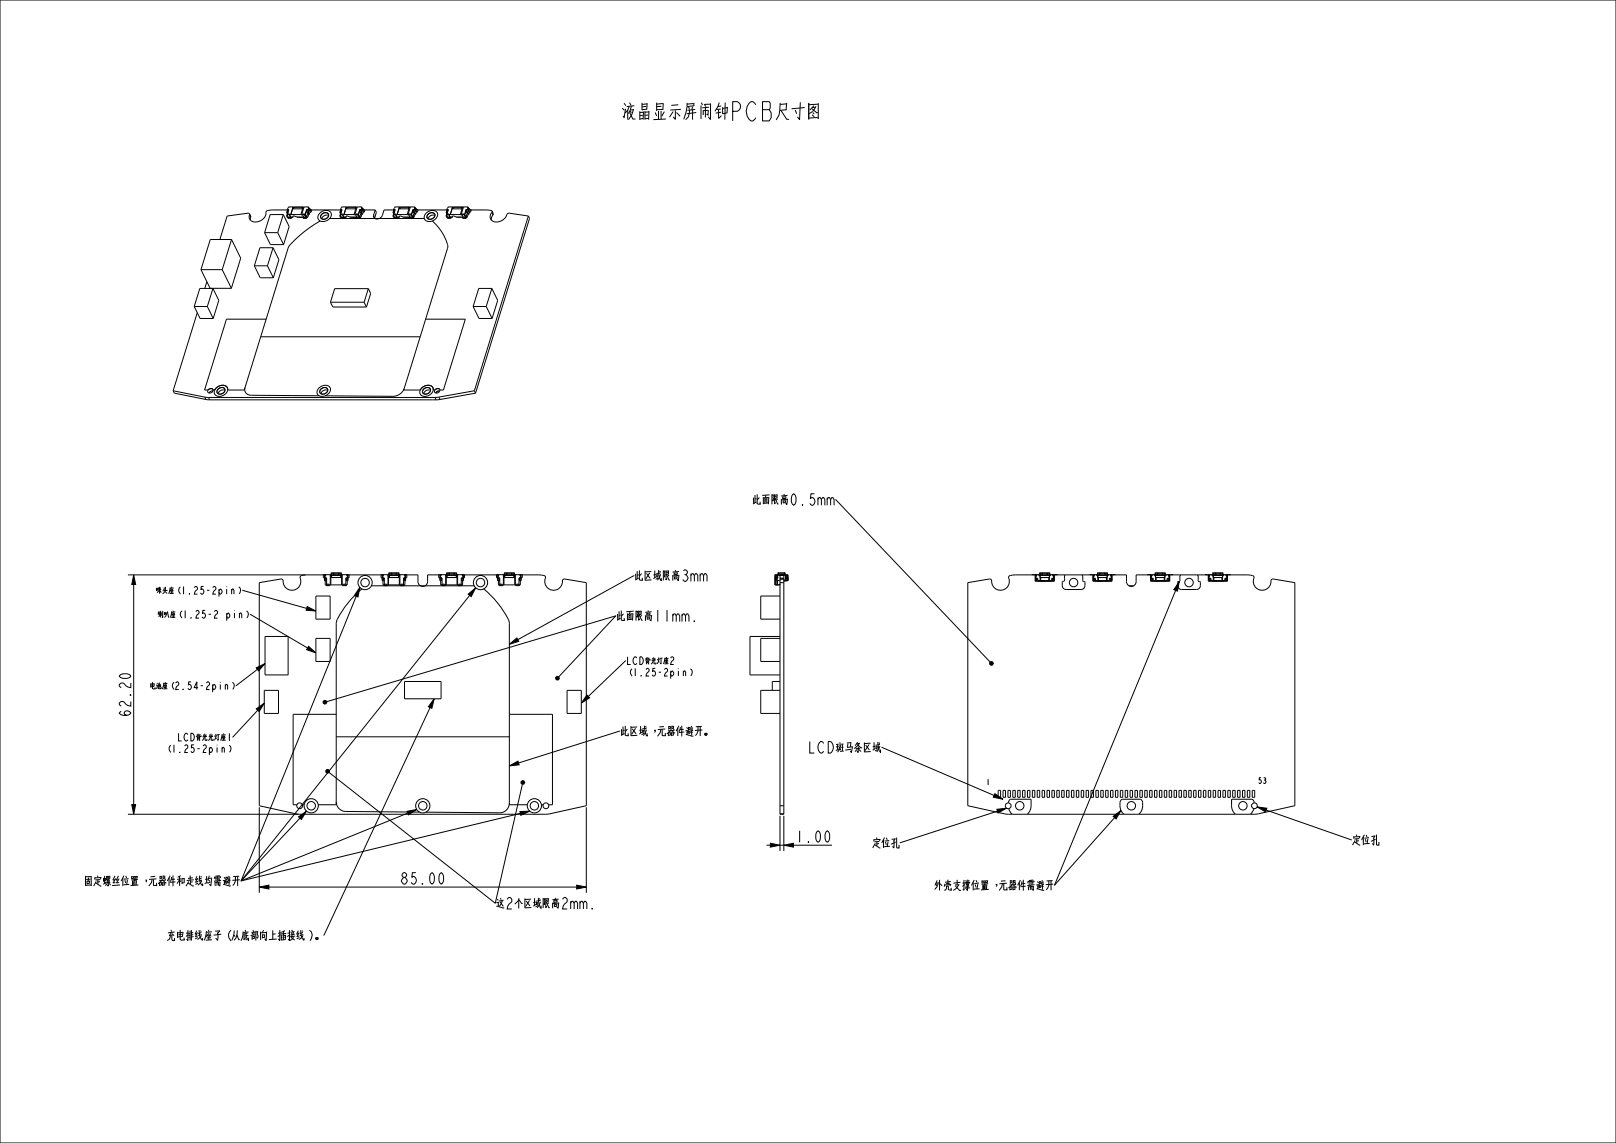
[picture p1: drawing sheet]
<svg xmlns="http://www.w3.org/2000/svg" width="420mm" height="297mm" viewBox="0 0 420 297" stroke-linecap="round" stroke-linejoin="round" font-family="sans-serif">
<defs><g id="words">
<text font-size="6.5" x="161.4" y="31.4">液晶显示屏闹钟PCB尺寸图</text>
<g font-size="3.9">
<text x="195.5" y="131.3">此面限高0.5mm</text>
<text x="164.9" y="151.1">此区域限高3mm</text>
<text x="160.2" y="161.5">此面限高11mm.</text>
<text x="34" y="186.5" transform="rotate(-90 34 186.5)">62.20</text>
<text x="161.2" y="191.5">此区域，元器件避开。</text>
<text x="209.9" y="195.7">LCD斑马条区域</text>
<text x="206.6" y="218.9">1.00</text>
<text x="226.6" y="220.5">定位孔</text>
<text x="351.4" y="219.7">定位孔</text>
<text x="21.8" y="230.4">固定螺丝位置，元器件和走线均需避开</text>
<text x="103.9" y="229.7">85.00</text>
<text x="242.8" y="231.5">外壳支撑位置，元器件需避开</text>
<text x="128.8" y="236.2">这2个区域限高2mm.</text>
<text x="43.3" y="244.5">充电排线座子（从底部向上插接线）。</text>
</g>
<g font-size="2.6">
<text x="40.5" y="154.4">咪头座（1.25-2pin）</text>
<text x="40.9" y="160.6">喇叭座（1.25-2【pin）</text>
<text x="162.7" y="172.7">LCD背光灯座2</text>
<text x="38.9" y="179.2">电池座（2.54-2pin）</text>
<text x="162.7" y="175.7">（1.25-2pin）</text>
<text x="42.8" y="195.5">（1.25-2pin）</text>
<text x="46" y="192.5">LCD背光光灯座1</text>
</g>
<g font-size="2">
<text x="256.2" y="204">1</text>
<text x="326.9" y="203.6">53</text>
</g>
</g></defs>
<g fill="none" stroke="#000" stroke-width=".26">
<path d="M0 0h420v297h-420zM64.8 55.6l.4 .8M64.8 55.6l-.3-.2-5.5 .7-1.9 6.1M64.8 55.6v.2M64.8 55.8v.7l.3 .7M64.8 55.8l.4 .6M65.2 56.4l-.1 .8M73.6 55.8h-3.4l-1.4 4.7M73.6 55.8l-1.4 4.7M73.6 55.8l1.6 3.1-1.5 4.7M74.5 56.2l.1 .2M74.5 55.2v.1"/>
<path d="M74.5 55.3l.2 .3M74.5 55.3h.2M74.6 55.2h.1M74.6 55.2l.1 .1M74.6 56.4l1.5 .1M74.6 56.4h1.5M74.6 55.8l-.1 .4M74.6 55.8h.1M74.7 55l-.1 .2M74.7 55l.1 .1M74.7 54.4h.1M74.7 54.4h.4l-.5 1.4"/>
<path d="M74.7 54.4l.1 .2M74.7 55.3h.1M74.7 55.3v.1M74.7 55.6h.5M74.7 55.2v.1M74.7 54.7h.1M74.7 54.7l-.2 .5M74.7 54.9l.1 .2M74.7 54.9v.1M74.7 54.6l-5.2 .1-.4 .3-.3 1.4-1 .9-1.5 .4-.7-.1-.5-.4M74.8 55.1l-.1 .2M74.8 54.5l-.1 .2"/>
<path d="M74.9 56.5h.1M74.9 54.5l-.2 .4M74.9 54.5l.1 .1M74.9 54.5h-.1M74.9 54.5h.1M75 54.6l-.5 1.6M75 54.7l-.1 .1M75.1 53.9l-.4 .5M75.1 53.8h-.1M75.1 53.8l-.1 .1M75.1 53.8h1M75.2 55.8h-.6l.2 .7"/>
<path d="M75.2 55.8l.3 .6M75.2 55.6v.2M75.2 55.6v.2h.3M75.5 56.4h.1M75.5 56.4l.1 .1M75.6 56.5h.1M75.6 55.8h-.1M75.6 55.8h2.6M75.9 56.4l-.2 .3h-.9l.1-.2M76.1 56.5h.1M76.1 56.4l.2-.3 .9 .3M76.1 56.4v.1"/>
<path d="M76.1 53.8h.1M76.1 53.8v.1M76.1 53.9l-.6 1.9M76.2 56.2l-.1 .2M76.2 53.8l-.1 .1M76.2 53.8l-.6 2M76.2 53.8h.2M76.3 54.2h.1M76.4 53.8l-.2 .5h2.3l.2-.5M76.4 53.8v.1M76.4 53.9l-.1 .4M76.4 53.9h2.2"/>
<path d="M76.4 53.9h.1M77.2 56.4l2.7 .1M77.2 56.4h2.6M78.2 55.8h.2M78.4 55.8h.2M78.5 54.2l-.1 .1M78.5 54.2h.1M78.6 55.8l.4 .7M78.6 55.8h.6M78.6 53.9l-.1 .3M78.6 53.9h.1M78.7 53.8l-.1 .1"/>
<path d="M78.7 53.8h.1M78.8 53.8l-2.4 .1M78.8 53.8l-.6 2M78.8 53.8l.2 .1M78.9 56.4l-.1 .3h.9l.1-.2M79 53.9h.1M79 53.8l-.1 .1M79 56.5h.1M79.1 53.8l-.7 2M79.1 53.8l-.1 .1M79.1 53.8h1M79.2 55.8l.1 .3"/>
<path d="M79.2 55.6h-.5l-.1 .2M79.2 55.6v.2M79.3 56.1h.1M79.3 56.1l.3 .1M79.6 56.2h.1M79.6 56.2l.1 .2M79.7 56.4h.1M79.7 56.4v.1M79.7 55v.1M79.7 54.4l-.5 1.4M79.7 54.4v.2M79.7 54.4h.4"/>
<path d="M79.7 55.1l.3 .2M79.7 56.5h.1M79.7 56.2l.1 .2M79.7 54.6l-.4 1.4 .4 .2M79.7 54.6h.1M79.7 54.9l.1 .1M79.7 54.9v.1M79.8 56.5h-.1M79.8 54.6l-.1 .4M79.8 55l-.1 .1M79.8 55l.3 .2M79.8 54.6h.1"/>
<path d="M79.8 56.4l.1 .1M79.9 54.5l.4 .2M79.9 54.5l-.2 .4M79.9 54.5l-.1 .1M80 55.3h.1M80 55.3l-.3 .9M80 55.3l.2 .4M80 55.3h.2M80.1 54.4v.2M80.1 53.8h.1M80.1 53.8l.1 .1M80.1 55.2l.1 .1"/>
<path d="M80.1 55.2l-.1 .1M80.1 54.4h.1M80.1 54.4l.1 .2M80.1 54.1v.2M80.1 54.1l.2 .3M80.1 54.3v.1M80.1 54.3l.2 .3M80.1 54l.2 .4M80.1 54v.1M80.2 55.3l.2 .4M80.2 53.9l-.1 .1M80.2 53.9l.2 .4"/>
<path d="M80.2 53.8v.1M80.2 53.8l.1 .3M80.2 55.7h.1M80.2 55.7h.2M80.2 55.7l-.3 .8M80.3 54.7h.1M80.3 54.7l-.2 .5M80.3 54.4v.2M80.3 54.1h.1M80.3 54.7l-.1 .6M80.3 54.7v.1M80.4 54.8h.1"/>
<path d="M80.4 54.3h.1M80.4 55.7h.1M80.4 54.1l.1 .1M80.4 54.1v.2M80.4 54.3l-.1 .4M80.4 54.7v.1M80.4 54.7h.1M80.5 54.2h.1M80.5 54.2l-.1 .1M80.5 54.2v.1M80.5 54.2l.2 .4M80.5 54.3l-.1 .4"/>
<path d="M80.5 54.3l.2 .4M80.7 54.6v.1M80.7 54.5h.3l-.2 .6h-.2M80.7 54.7l-.3 1M83.2 55.3l.9-.5 1-.1 .9 .6 .1 .8-.9 1.1-.9 .3h-.7l-.8-.4-.2-.4 .2-.9zM83.2 57.4l-2.8 1.8-2.7 2.1-2.3 2.3-.5 .7-11.2 36.4M83.4 56.1v.5M83.4 56.6l.2 .3M85.4 55.6v.4M85.4 55.6l-.4-.3h-.7l-.6 .3-.3 .5M85.4 56.1l-.8 .8h-1M85.4 56h-1.1l-.4 .4-.3 .5"/>
<path d="M85.4 56v.1M85.7 56.8h24.6M88.3 56.2l.1 .2M88.4 55.2v.1M88.4 55.3l.1 .3M88.4 55.3h.1M88.4 55.2h.1M88.4 55.2l.1 .1M88.4 56.4l1.5 .1M88.4 56.4h1.5M88.5 55l-.1 .2M88.5 55l.1 .1"/>
<path d="M88.5 54.4h.1M88.5 54.4h.4l-.4 1.4M88.5 54.4l.1 .2h-7.9M88.5 55.3h.1M88.5 55.3l.1 .1M88.5 55.6h.6M88.5 55.2v.1M88.5 56l-.2 .2M88.5 54.7h.1M88.5 54.7l-.1 .5M88.5 54.9l.1 .2M88.5 54.9v.1"/>
<path d="M88.6 55.1l-.1 .2M88.7 56.5h.1M88.7 54.5l-.2 .4M88.7 54.5l.1 .1M88.7 54.5l-.2 .2M88.7 54.5h.1M88.8 54.6l-.5 1.6M88.8 54.7l-.1 .1M88.9 53.9l-.4 .5M88.9 53.8h.1M88.9 53.8l-.1 .1M88.9 53.8h1"/>
<path d="M89 55.8h-.5l.1 .7M89 55.8l.3 .6M89.1 55.6l-.1 .2M89.1 55.6v.2h.2M89.3 56.4h.1M89.3 56.4l.1 .1M89.4 56.5h.1M89.4 55.8h-.1M89.4 55.8h2.6M89.7 56.4l-.1 .3h-1l.1-.2M89.9 56.5h.1M89.9 53.9h.1"/>
<path d="M89.9 56.4l.2-.3 .9 .3M89.9 56.4v.1M89.9 53.8h.1M89.9 53.8v.1M89.9 53.9l-.6 1.9M90 56.2l-.1 .2M90 53.8l-.1 .1M90 53.8l-.6 2M90 53.8h.2M90.1 54.2h.1M90.1 54.2v.1M90.2 53.8l-.2 .5"/>
<path d="M90.2 53.8v.1M90.2 53.9h.1M90.2 53.9l-.1 .4M90.2 53.9h2.2M91 56.4l2.7 .1M91 56.4h2.7M92 55.8h.2M92.2 55.8h.3M92.3 54.2v.1M92.3 54.2h.1M92.4 55.8l.4 .7M92.4 55.8h.6"/>
<path d="M92.4 53.9l-.1 .3M92.4 53.9h.1M92.5 53.8l-.1 .1M92.5 53.8l-.2 .5h-2.3M92.5 53.8h.1M92.6 53.8l-2.4 .1M92.6 53.8l-.6 2M92.6 53.8l.2 .1M92.7 56.4l-.1 .3h.9l.1-.2M92.8 53.8l-.1 .1M92.8 56.5h.1M92.9 53.8l-.7 2"/>
<path d="M92.9 53.8l-.1 .1M92.9 53.8h1M93 55.8l.1 .3M93 55.8h.1M93 55.6h-.5l-.1 .2M93 55.6v.2M93.1 56.1l.3 .1M93.1 56.1h.1M93.4 56.2h.1M93.4 56.2l.1 .2M93.5 56.4h.1M93.5 56.4l.1 .1"/>
<path d="M93.5 55v.1M93.5 54.4l-.4 1.4M93.5 54.4l.1 .2M93.5 54.4h.4M93.5 55.1l.3 .2M93.6 56.5h.1M93.6 56.2l.1 .2M93.6 54.6l-.5 1.4 .5 .2M93.6 54.6h.1M93.6 54.9v.1M93.6 54.9l-.1 .1M93.6 54.6l-.1 .4"/>
<path d="M93.6 55l-.1 .1M93.6 55l.3 .2M93.7 56.4v.1M93.7 54.5l-.1 .4M93.7 54.5h.1M93.7 54.5l.4 .2M93.7 54.5l-.1 .1M93.8 55.3h.1M93.8 55.3l-.2 .9M93.8 55.3l.2 .4M93.8 55.3h.2M93.9 54.4v.2"/>
<path d="M93.9 53.8h.1M93.9 53.8l.3 .5M93.9 55.2l.1 .1M93.9 55.2l-.1 .1M93.9 54.4h.1M93.9 54.4l.1 .2M94 54.1v.2M94 54.1l.1 .3M94 54.3l-.1 .1M94 54.3l.1 .3v-.2M94 54l.1 .4M94 54v.1"/>
<path d="M94 55.3l.2 .4M94 53.8v.2M94 53.8l.1 .3M94 55.7h.1M94 55.7h.2M94 55.7l-.3 .8M94.1 54.7h.1M94.1 54.7l-.2 .5M94.1 54.1h.1M94.2 54.7l-.2 .6M94.2 54.7v.1M94.2 54.7h.1"/>
<path d="M94.2 54.8h.1M94.2 54.3h.1M94.2 54.1v.2M94.2 54.1l.1 .1M94.2 54.3l-.1 .4M94.2 55.7h.1M94.3 54.2h.1M94.3 54.2l-.1 .1M94.3 54.2v.1M94.3 54.2l.2 .4M94.3 54.3l-.1 .4M94.3 54.3l.2 .4"/>
<path d="M94.5 54.6v.1M94.5 54.5h.4l-.2 .6h-.3M94.5 54.6h3M94.5 54.7l-.3 1M97.1 55.9v.5l.3 .3M97.1 55.9l.3 .6M97.4 56.5v.2M97.5 54.6l-.4 1.3M97.5 54.6l.3 .6-.4 1.3M102.1 56.2l.1 .2M102.2 55.2v.1M102.2 55.3h.1"/>
<path d="M102.2 55.3l.1 .3M102.2 55.2h.1M102.2 55.2l.1 .1M102.2 56.4l1.5 .1M102.2 56.4h1.5M102.3 55l-.1 .2M102.3 55l.1 .1M102.3 54.4h.1M102.3 54.4h.4l-.4 1.4M102.3 54.4l.1 .2h-2.6l-.4 1.4-.4 .5-.9 .4-.7-.2M102.3 55.3h.1M102.3 55.3l.1 .1"/>
<path d="M102.3 55.6h.6M102.3 55.2v.1M102.3 56l-.2 .2M102.3 54.7h.1M102.4 54.7l-.2 .5M102.4 54.9v.2M102.4 54.9l-.1 .1M102.4 55.1l-.1 .2M102.5 54.5l-.1 .2M102.5 56.5h.1M102.5 54.5l-.1 .4M102.5 54.5h.1"/>
<path d="M102.5 54.5l.1 .1M102.6 54.6l-.5 1.6M102.6 54.5v.1M102.6 54.7v.1M102.7 53.9l-.4 .5M102.7 53.8h.1M102.7 53.8l-.1 .1M102.7 53.8h1M102.8 55.8h-.5l.2 .7M102.8 55.8l.4 .6M102.9 55.6l-.1 .2M102.9 55.6v.2h.3"/>
<path d="M103.1 56.4h.1M103.2 56.4v.1M103.2 56.4h.1M103.2 56.5h.1M103.2 55.8h.1M103.2 55.8h2.6M103.5 56.4l-.1 .3h-.9v-.2M103.7 56.5h.1M103.7 56.4l.3-.3 .8 .3M103.7 56.4v.1M103.7 53.8h.1M103.7 53.8l.1 .1"/>
<path d="M103.8 53.9l-.6 1.9M103.8 56.4h.1M103.8 56.2v.2M103.8 53.8v.1M103.8 53.8l-.6 2M103.8 53.8h.2M103.9 54.2h.1M103.9 54.2v.1M104 53.8l-.2 .5h2.3l.2-.5M104 53.8v.1M104 53.9l-.1 .4M104 53.9h2.2"/>
<path d="M104 53.9h.1M104.8 56.4l2.8 .1M104.8 56.4h2.7M105.8 55.8h.2M106 55.8h.3M106.1 54.2v.1M106.1 54.2h.1M106.2 55.8l.4 .7M106.2 55.8h.6M106.2 53.9h.1M106.3 53.8l-.1 .1M106.3 53.8h.1"/>
<path d="M106.4 53.8l-2.4 .1M106.4 53.8l-.6 2M106.4 53.8l.2 .1M106.5 56.4l-.1 .3h.9l.1-.2M106.6 53.8v.1M106.6 56.5h.1M106.7 53.8l-.7 2M106.7 53.8l-.1 .1M106.7 53.8h1M106.8 55.8l.1 .3M106.8 55.6h-.5l-.1 .2M106.8 55.6v.2"/>
<path d="M106.9 56.1h.1M106.9 56.1l.3 .1M107.2 56.2h.1M107.2 56.2l.1 .2M107.3 56.4h.1M107.3 56.4l.1 .1M107.3 55l.1 .1M107.3 54.4l-.5 1.4M107.3 54.4h.4M107.3 54.4l.1 .2M107.4 55.1l.2 .2M107.4 56.2l.1 .2"/>
<path d="M107.4 54.6l-.5 1.4 .5 .2M107.4 54.6h.1M107.4 54.9v.1M107.4 54.9l-.1 .1M107.4 56.5h.1M107.4 54.6l-.1 .4M107.4 55v.1M107.4 55l.3 .2M107.5 56.4l.1 .1M107.5 54.5l.4 .2M107.5 54.5l-.1 .4M107.5 54.5l-.1 .1"/>
<path d="M107.6 55.3h.1M107.7 55.3l-.3 .9M107.7 55.3h.1M107.7 55.3l.2 .4M107.7 54.4l.1 .2M107.7 53.8h.1M107.7 53.8l.3 .5M107.7 55.2l.1 .1M107.7 55.2l-.1 .1M107.7 54.4h.1M107.7 54.4l.2 .2M107.8 54.1v.2"/>
<path d="M107.8 54.1l.1 .3M107.8 54.3l-.1 .1M107.8 54.3l.1 .3M107.8 54l.1 .4M107.8 54v.1M107.8 55.3l.2 .4M107.8 53.8v.2M107.8 53.8l.2 .3M107.9 55.7h.1M107.9 55.7l-.3 .8M107.9 54.7h.1M107.9 54.7l-.2 .5"/>
<path d="M107.9 54.4v.2M108 54.1h.1M108 54.1h-.1M108 54.7l-.2 .6M108 54.7h.1M108 54.7v.1M108 54.8h.1M108 54.3h.1M108 55.7h.1M108 54.1l.1 .1M108 54.1v.2M108 54.3l-.1 .4"/>
<path d="M108 54.3h.2M108.1 54.2h.1M108.1 54.2l-.1 .1M108.2 54.2v.1M108.2 54.2l.1 .4M108.2 54.3l-.2 .4M108.2 54.3l.1 .4M108.3 54.6v.1M108.3 54.5h.4l-.2 .6h-.3M108.3 54.6h7.9M108.3 54.7l-.3 1M110.8 55.3l1-.5 1-.1 .7 .4 .2 .5v.5l-.3 .6-.8 .6-1.4 .2-.7-.4-.2-.4 .1-.9z"/>
<path d="M111 56.1v.5M111 56.6l.3 .3M112.4 57.4l2.4 2.9 1.1 2.2 .5 1.7-11.5 37.1h4.3l.7-.7 1.4-.5 .9 .3 .3 .4 .1 .5h.4l.8-.3 .5 .2M113 55.6v.4M113 55.6l-.4-.3h-.6l-.7 .3-.3 .5M113 56.1l-.7 .8h-1M113 56h-1l-.5 .4-.2 .5M113 56v.1M115.9 56.2l.1 .2M116 55.2v.1M116 55.3h.1M116 55.3l.1 .3"/>
<path d="M116 55.2h.1M116 55.2l.1 .1M116 56.4l1.5 .1M116 56.4h1.5M116.1 55.8h.1M116.1 55l-.1 .2M116.1 55l.2 .1M116.1 54.4h.1M116.1 54.4h.4l-.6 1.8M116.1 54.4l.1 .2M116.1 55.3h.1M116.1 55.3l.1 .1"/>
<path d="M116.1 55.6h.6M116.1 55.2v.1M116.2 56l-.3 .2M116.2 54.7h.1M116.2 54.7l-.2 .5M116.2 54.9l.1 .2M116.2 54.9l-.1 .1M116.3 55.1l-.2 .2M116.3 54.5l-.1 .2M116.3 56.5h.1M116.3 54.5l-.1 .4M116.3 54.5h.1"/>
<path d="M116.4 54.7v.1M116.5 53.8v.1M116.5 53.8l-.4 .6M116.5 53.8h1.1M116.6 55.8h-.5l.2 .7M116.6 55.8l.4 .6M116.7 55.6l-.1 .2M116.7 55.6v.2h.3M117 56.4h.1M117 56.4v.1M117 56.5h.1M117.1 55.8h-.1"/>
<path d="M117.1 55.8h2.5M117.1 56.5h.1M117.3 56.4l-.1 .3h-.9v-.2M117.5 56.5h.1M117.5 56.4l.3-.3 .8 .3M117.5 56.4v.1M117.6 53.8h.1M117.6 53.8v.1M117.6 53.9l-.6 1.9M117.6 56.2v.2M117.7 53.8l-.1 .1M117.7 53.8l-.6 2"/>
<path d="M117.7 53.8h.1M117.7 54.2h.1M117.8 54.2v.1M117.8 53.8l-.1 .5h2.3l.1-.5M117.8 53.8v.1M117.8 53.9l-.1 .4M117.8 53.9h2.3M117.8 53.9h.1M117.9 53.9h.1M118.6 56.4l2.8 .1M118.6 56.4h2.7M119.6 55.8h.2"/>
<path d="M119.8 55.8h.3M120 54.2l-.1 .1M120 54.2h.1M120.1 55.8l.3 .7M120.1 55.8h.5M120.1 53.9h.1M120.1 53.8v.1M120.1 53.8h.1M120.2 53.8l-2.3 .1M120.2 53.8l-.6 2M120.2 53.8l.2 .1M120.3 56.4l-.1 .3h1v-.2"/>
<path d="M120.4 53.9h.1M120.4 53.8v.1M120.4 56.5h.1M120.5 53.8l-.7 2M120.5 53.8v.1M120.5 53.8h1M120.6 55.8l.2 .3M120.7 55.6h-.6v.2M120.7 55.6l-.1 .2M120.8 56.1h.1M120.8 56.1l.2 .1M121 56.2h.1"/>
<path d="M121 56.2l.1 .2M121.1 56.4h.1M121.1 56.4l.1 .1M121.1 55l.1 .1M121.1 54.4l-.4 1.4v-.2M121.1 54.4h.4M121.1 54.4l.1 .2M121.2 55.1l.3 .2M121.2 56.5h.1M121.2 56.2l.1 .2M121.2 54.6l-.4 1.4 .4 .2M121.2 54.6h.1"/>
<path d="M121.2 54.9l.1 .1M121.2 54.9l-.1 .1M121.2 54.6l-.1 .4M121.3 55l-.1 .1M121.3 55l.2 .2M121.3 56.4l.1 .1M121.3 54.5l-.1 .4M121.3 54.5h.1M121.3 54.5l.4 .2M121.3 54.5l-.1 .1M121.5 55.3h.1M121.5 55.3l-.3 .9"/>
<path d="M121.5 55.3l.2 .4M121.5 54.4l.1 .2M121.5 53.8h.1M121.5 53.8l.3 .5M121.5 55.2l.1 .1M121.5 55.2v.1M121.6 54.4h-.1M121.6 54.4l.1 .2M121.6 54.1v.2M121.6 54.1l.1 .3M121.6 54.3v.1M121.6 54.3l.2 .3"/>
<path d="M121.6 54l.1 .4M121.6 54v.1M121.6 55.3l.2 .4M121.6 53.8v.2M121.6 53.8l.2 .3M121.7 55.7h.1M121.7 55.7l-.3 .8M121.7 54.7h.1M121.7 54.7l-.2 .5M121.7 54.7h.2M121.7 54.4l.1 .2M121.8 54.1h.1"/>
<path d="M121.8 54.1h-.1M121.8 54.7h.1M121.8 54.7l-.2 .6M121.8 54.7v.1M121.8 54.8h.1M121.8 54.3h.1M121.8 54.1l.1 .1M121.8 54.1v.2M121.8 54.3h.2M121.8 54.3l-.1 .4M121.9 54.7l-.1 .1M121.8 55.7h.1"/>
<path d="M121.9 54.7h.1M121.9 54.2h.1M121.9 54.2l-.1 .1M122 54.2v.1M122 54.2l.2 .4M122 54.3l-.1 .4M122 54.3l.2 .4M122.2 54.6v.1M122.2 54.6h4.5l1.2 .2M122.2 54.5h.3l-.2 .6h-.3M122.2 54.7l-.3 1M127.8 55.2l-.4 1 .3 1"/>
<path d="M127.8 55.2l.3 .6M127.9 54.8l.3 .7-.1 .3M127.9 54.8l-.1 .4M128.1 55.8l-.3 .7-.1 .7M137.3 56.1l-5.1-.7-.4 .2-.7 1.2-1.1 .7-1.2 .2-1.1-.5M137.3 56.1l-14 45.4M137.3 56.1l.3 .7-14 45.4M50.5 79.6l1.5 3.2h3.4M50.5 79.6h3.4M52.2 70.1l2.4 4.8M52.2 70.1h5.6M53.8 73.2l-.6 1.7"/>
<path d="M53.9 79.6l1.4-4.7 1.6 3.2-1.5 4.7M53.9 79.6l1.5 3.2M57.8 70.1l2.3 4.8M60.1 74.9h-8.2l-1.4 4.7M60.2 62.2h-5.5l-2.5 7.9M60.2 62.2l-2.4 7.9M60.2 62.2l2.4 4.9-2.5 7.8M66.1 69.1l1.5 3.1h3.4M66.1 69.1h3.4M68.8 60.5l1.5 3.1h3.4M68.8 60.5h3.4M69.5 69.1l1.5 3.1"/>
<path d="M71 64.4h-3.4l-1.5 4.7M71 64.4l-1.5 4.7M71 64.4l1.5 3.1-1.5 4.7M72.2 60.5l1.5 3.1M85.9 78.5l.6 1.3h8.7M85.9 78.5h8.7M94.6 78.5l.6 1.3M95.7 75h-8.7l-1.1 3.5M95.7 75l-1.1 3.5M95.7 75l.6 1.3-1.1 3.5M123 79.6l1.5 3.2h3.4M123 79.6h3.4"/>
<path d="M126.4 79.6l1.5 3.2M127.8 74.9h-3.4l-1.4 4.7M127.8 74.9l-1.4 4.7M127.8 74.9l1.6 3.2-1.5 4.7M51.3 81.3l-6.3 20.2M67.8 87.5h41.4M69.2 82.9h-10.3l-5.7 18.4h.9l.7-.3 .5 .2M110.6 82.9h10.3l-5.7 18.4-.9-.1M45 101.5l.3 .7 8.2 1.6M45 101.5l8.2 1.7M53.2 103.2l1 .1M53.2 103.2l.3 .6"/>
<path d="M53.5 103.8l1 .1M54.2 103.3l.3 .6M54.2 103.3h58.8M54.5 103.9h58.8M55.2 101.6h.1M55.2 101.5v.1M55.3 101.6l-.6 .1-.4 .4M55.3 101.6l-.4 .4-.6 .1M55.3 101.2v.4M55.3 101.2l-.4-.2-.7 .2-.2 .5 .3 .4M56.3 100.7l.9-.5 1-.1 .6 .2 .3 .4v.9l-.3 .5-.6 .5-.9 .4h-.6l-.8-.4-.2-.5 .1-.8zM56.4 101.6v.4"/>
<path d="M56.4 102l.3 .3M58.4 101.6l-.7 .7h-1M58.5 101.4l-1.1 .1-.5 .3-.2 .5M58.5 101.4l-.2-.5-.7-.2-.8 .3-.4 .6M58.5 101.4l-.1 .2M58.5 101.4l-.2-.5-.7-.2-.7 .3-.5 .6M63.7 100.7l-.1 .7 .2 .6 .5 .5 .8 .2 17.9 .1M63.7 100.7l-.2 .6h-4.3l-.1-.5-.3-.4-.9-.3-1.4 .5-.7 .7-.5-.1M83 100.7l.9-.5 1-.1 .9 .6v.9l-.3 .5-.8 .7-1.3 .2-.8-.4-.2-.5 .2-.8zM83.1 101.6l.1 .4M83.2 102l.2 .3M85.2 101.6l-.8 .7h-1"/>
<path d="M85.2 101.4l-1.1 .1-.5 .3-.2 .5M85.2 101.4l-.2-.5-.7-.2-.8 .3-.4 .6M85.2 101.4v.2M85.2 101.4l-.2-.5-.7-.2-.7 .3-.5 .6M105 101l-.4 .7-.6 .6-1.6 .7-17.9-.1M109.7 100.7l.9-.5 1-.1 .6 .2 .3 .4 .1 .9-.3 .5-.7 .5-.9 .4h-.6l-.8-.4-.2-.5 .2-.8zM109.8 101.6l.1 .4M109.9 102l.2 .3M111.9 101.6l-.8 .7h-1M111.9 101.4l-1.1 .1-.5 .3-.2 .5M111.9 101.4l-.2-.5-.7-.2-.8 .3-.4 .6M111.9 101.4v.2"/>
<path d="M111.9 101.4l-.2-.5-.7-.2-.7 .3-.5 .6M113 103.3l.3 .6M114.1 101.6l-.8 .5M114.1 103.2l-1.1 .1M114.1 103.2l.3 .6M114.3 101.6l-.6 .1-.4 .4M114.3 101.6l-.4 .4-.6 .1M114.3 101.2v.4M114.3 101.2l-.5-.2-.6 .2-.3 .5 .4 .4M114.4 103.8l-1.1 .1M123.3 101.5l-9.2 1.7M123.3 101.5l.3 .7"/>
<path d="M123.6 102.2l-9.2 1.6M217.2 129.8l40.1 42.2M33.2 149.4h46.2M34.7 149.4l.5 2.5h-1zM34.7 151.9v57.2M63 153.4l16.7 4.7M65 159.6l14.9 8.8M79.8 157.6l2.3 1.2-2.5-.2zM82.1 154.9h3.7v6h-3.7zM84.3 149.5v1.4l.5-.1M84.3 150.1h.1M84.3 150h.1"/>
<path d="M84.4 149.4h-4.9l-1.1 .1-.4 .3a3.6 3.6 0 0 1-.5 2.9 2.38 2.38 0 0 1-2.7 .4 2.38 2.38 0 0 1-1.3-2.4l-.5-.2-5.6 .9v58l10.3 2.2h64.1l10.6-2.2v-58l-5.6-.9-.5 .1a3.6 3.6 0 0 1-1.5 2.6 2.38 2.38 0 0 1-2.6-.6 2.38 2.38 0 0 1-.4-2.7l-.3-.3-1-.2h-5.1M84.4 150.1l.1 .1M84.5 149.8v-.5h-.5v.8l.9 .1v1.8M84.5 150.2h.1M84.5 149.3l-.1 1.6M84.5 149.3l-.2 .2M84.5 150.9v1.1h5.7v-1.1M84.5 149.3h6.2v.8l-.8 .1-.1 1.8M84.6 149.3v.2M84.6 150.2l.1 .1M84.7 150.8l-.1 .1M84.7 150.3v.5"/>
<path d="M84.7 150.8h.1M84.7 150.3h.1M84.7 149.3v.2h-.4M84.7 150.2l.1 .1M84.7 152v.2h1v-.2M84.8 150.3v.5M84.9 152v-.2h.6v.2M85.8 149.3v.2h3.2v-.2M85.8 149.5v2.5M85.9 149.3v.2M86 149.3v2.7M86.1 148.9v.6"/>
<path d="M86.1 148.9h2.6M86.1 148.9h.1M86.1 149.8h.1M86.1 148.9h2.5M86.2 149.3l-.1 .8h2.5v-.8l-.1 .8-2.3-.1M86.2 149.3h.1M86.2 149.5h.1M86.7 148.9v.4M86.8 150.1h.1M86.8 148.9v.4M87.9 148.9l.1 .4M88 150.1h-.1"/>
<path d="M88.1 148.9v.4M88.6 149.8h.1M88.6 149.5h.1M88.6 148.9h.1M88.7 148.9v.6M88.8 149.5v2.5M88.8 149.3v.2M88.9 149.3v.2M88.9 149.5v2.5M89 152v.2h1v-.2M89.8 151.8h-.6v.2M90 150.3v.5"/>
<path d="M90 150.8h.1M90 150.3h.1M90.1 150.2l-.1 .1M90.1 149.3v.2h.3M90.1 150.8l.1 .1M90.1 150.3v.5M90.2 150.2l-.1 .1M90.2 149.3v.2M90.2 150.2h.1M90.3 149.3v.5M90.3 150.1v.1M90.3 150.1h.1"/>
<path d="M90.3 150h.1M90.4 149.4h9M90.4 150.2v.7M90.4 149.5l-.2-.2 .1 .9M90.4 149.5v1.4l-.4-.1M92.6 154.9l-29.9 74M93.5 152.6l-.5 2.5-.9-.4zM94.1 153a22.1 22.1 0 0 0-6.7 8.8v47.3h-4.7M96.5 152.2h26.7M99.3 149.5v1.4l.5-.1M99.3 150.1h.1M99.3 150h.1"/>
<path d="M99.4 150.1l.1 .1M99.5 149.8v-.5h-.5v.8l.9 .1v1.8M99.5 150.2h.1M99.5 149.3l-.1 1.6M99.5 149.3l-.2 .2M99.5 150.9v1.1h5.7v-1.1M99.5 149.3h6.2v.8l-.8 .1v1.8M99.6 149.3v.2M99.6 150.2l.1 .1M99.7 150.8l-.1 .1M99.7 150.3v.5M99.7 150.8h.1"/>
<path d="M99.7 150.3h.1M99.7 149.3v.2h-.4M99.7 150.2l.1 .1M99.7 152v.2h1v-.2M99.8 150.3v.5M99.9 152v-.2h.6v.2M100.8 149.3v.2h3.2M100.8 149.5v2.5M100.9 149.3v.2M101 149.3v2.7M101.1 148.9v.6M101.1 148.9h2.6"/>
<path d="M101.1 148.9h.1M101.1 149.8h.1M101.1 148.9h2.5M101.2 149.3h.1M101.2 149.3l-.1 .8h2.5v-.6M101.2 149.5h.1M101.7 148.9v.4M101.8 150.1h.1M101.8 148.9v.4M102.9 148.9l.1 .4M103 150.1h-.1M103.1 148.9v.4"/>
<path d="M103.6 149.8h.1M103.6 149.5h.1M103.6 149.3h.1M103.6 149.3l-.1 .8-2.3-.1M103.6 148.9h.1M103.6 148.9l.1 .4M103.7 148.9v.6M103.8 149.3v2.7M103.9 149.3v.2M104 149.3l-.1 2.7M104 152v.2h1v-.2M104.2 152v-.2h.6v.2"/>
<path d="M105 150.3v.5M105 150.8h.1M105 150.3h.1M105.1 150.2l-.1 .1M105.1 149.3v.2h.3M105.1 150.8l.1 .1M105.1 150.3v.5M105.2 150.2l-.1 .1M105.2 149.3v.2M105.2 149.6l.1 .6M105.2 149.5h.1M105.2 150.2h.1"/>
<path d="M105.3 149.3v.2M105.3 150.1h.1M105.3 150h.1M105.4 149.4h3.2v1.7a1.25 1.25 0 0 0 1.3 1.3 1.25 1.25 0 0 0 1.2-1.3v-1.7h3.3M105.4 150.2v.7M105.4 149.5l-.2-.2 .1 .5M105.4 149.5v1.4l-.4-.1M114.3 149.5v1.4l.5-.1M114.3 150.1h.1M114.3 150h.1M114.5 149.5v.3M114.5 150.2h.1"/>
<path d="M114.5 149.5l-.5-.2v.8l.9 .1v1.8M114.5 149.3v.9M114.5 149.3l-.2 .2M114.5 149.5h.1M114.5 149.3h6.2v.8l-.8 .1v1.8M114.6 149.3v.2M114.6 150.2l.1 .1M114.7 150.8l-.1 .1M114.7 150.3v.5M114.7 150.8h.1M114.7 150.3h.1M114.7 149.3v.2h-.4"/>
<path d="M114.7 150.2l.1 .1M114.7 152v.2h1v-.2M114.8 150.3v.5M114.9 152v-.2h.6v.2M115.8 149.3v.2h3.2v-.2M115.9 149.3l-.1 2.7M116 149.3v2.7M116.1 148.9v1.2h2.5v-.6M116.1 148.9h2.6M116.1 148.9h.1M116.1 149.8h.1M116.1 148.9h2.5"/>
<path d="M116.2 149.3l.1 .8h2.2l.1-.8M116.2 149.3h.1M116.2 149.5h.1M116.7 148.9v.4M116.8 150.1h.1M116.8 148.9v.4M117.9 148.9l.1 .4M118 150.1h-.1M118.1 148.9v.4M118.6 149.8h.1M118.6 149.5h.1M118.6 149.3h.1"/>
<path d="M118.6 148.9h.1M118.6 148.9l.1 .4M118.7 148.9v.6M118.8 149.3v2.7M118.9 149.3v2.7M119 152v.2h1v-.2M119.2 152v-.2h.6v.2M120 150.3v.5M120 150.8h.1M120 150.3h.1M120.1 150.2l-.1 .1M120.1 149.3v.2h.3"/>
<path d="M120.1 150.8l.1 1.2h-5.7v-1.1M120.1 150.3v.5M120.2 150.2l-.1 .1M120.2 149.5h.1M120.2 150.2h.1M120.3 149.5v.3M120.3 150.2h.1M120.3 149.3v.2M120.3 150.1h.1M120.3 150h.1M120.4 149.4h9M120.4 150.2v.7"/>
<path d="M120.4 149.5l-.2-.2 .1 .9M120.4 149.5v1.4l-.4-.1M121.7 154.4l1.9-1.7-1.1 2.3zM122.1 154.7l-59.4 74.2M125.7 153a22.1 22.1 0 0 1 6.7 8.8v47.3h4.7M129.3 149.5v1.4l.5-.1M129.3 150.1h.1M129.3 150h.1M129.5 149.5v.3M129.5 150.2h.1M129.5 149.5l-.5-.2v.8l.9 .1v1.8M129.5 149.3l-.2 .2"/>
<path d="M129.5 149.5h.1M129.5 150.9v1.1h5.7v-1.1M129.5 149.3h6.2v.8l-.8 .1v1.8M129.6 149.3l-.1 .9M129.6 150.2l.1 .1M129.7 150.8l-.1 .1M129.7 150.3v.5M129.7 150.8h.1M129.7 150.3h.1M129.7 149.3v.2h-.4M129.7 150.2l.1 .1M129.7 152v.2h1v-.2"/>
<path d="M129.8 150.3v.5M129.9 152v-.2h.6v.2M130.8 149.3v.2h3.2v-.2M130.9 149.3l-.1 2.7M131 149.3v2.7M131.1 148.9v.6M131.1 148.9h2.6M131.1 148.9h.1M131.1 148.9v.4M131.1 149.8h.1M131.1 148.9h2.5M131.2 149.3l.1 .8h2.2l.1-.8"/>
<path d="M131.2 149.3h.1M131.2 149.5h.1M131.7 148.9v.4M131.8 150.1h.1M131.8 148.9v.4M132.9 148.9l.1 .4M133 150.1h-.1M133.1 148.9v.4M133.6 149.8h.1M133.6 149.5h.1M133.6 149.3h.1M133.6 148.9h.1"/>
<path d="M133.7 148.9l-.1 1.2h-2.5v-.6M133.8 149.3v2.7M133.9 149.3v2.7M134 152v.2h1v-.2M134.2 152v-.2h.6v.2M135 150.3v.5M135 150.8h.1M135 150.3h.1M135.1 150.2l-.1 .1M135.1 149.3v.2h.3M135.1 150.8l.1 .1M135.1 150.3v.5"/>
<path d="M135.2 150.2l-.1 .1M135.2 149.5h.1M135.2 150.2h.1M135.3 149.5h.1M135.3 149.5v.3M135.3 150.2h.1M135.3 149.3v.2M135.3 150.1h.1M135.3 150h.1M135.4 149.4l-.2-.1 .1 .9M135.4 149.4v.1M135.4 149.5v1.4l-.4-.1"/>
<path d="M164.8 149.6l-30.2 16.6M201.4 151.8h.1M201.5 149.4l-.1 .1M201.5 150.1h.6M201.5 149.8h.6M201.5 149.6h.6v.6M201.5 150h.6M201.6 150.2v.7l1.1-.1M201.6 149.3v.2M201.7 150.2h.1M201.7 150.9v1.1M201.9 152h.1"/>
<path d="M201.9 150.2v.7M202 149.3v.2M202.1 150.2l-.1 .7M202.1 150.9v1.1M202.1 149.3h.1M202.1 149.5h.1M202.2 152h.1M202.2 148.9l-.1 1.3M202.2 148.9h1.9M202.4 148.9v.4M202.4 148.9l-.1 .4M202.4 148.9h.1"/>
<path d="M202.4 152h.1M202.7 151.7l-.3 .3M202.7 149.4h1v62.2h-1zM202.7 154.9h-5v6h5M202.7 149.5h-1.3v2.5h1M202.7 151.4h1M202.7 150.5h1M202.7 150.4h1M202.7 150.2h1M202.7 149.5h1M202.7 149.4h1M202.7 151.8l-.3 .2"/>
<path d="M202.9 149.3v.1M203 149.3v.1M203.2 149.3h.1M203.7 150.9h1v-1.6h-3.2v2.7M203.7 149.5h1.1M203.8 148.9h.1M203.8 148.9v.4M203.9 148.9h.1M203.9 148.9v.4M204.1 148.9v.4M204.1 150.1l.1 .2M204.1 149.3l.1 1"/>
<path d="M204.2 150.3h.5M204.2 150.1h.7v.8l-1.2 .1M204.2 149.8h.5M204.2 150.7v.2M204.2 150.2h.5M204.2 149.6h.5M204.2 150.3v.4M204.2 150.3h.1M204.2 149.3v.2M204.3 150.3h-.1M204.3 150.3v.4M204.3 150.3h.1"/>
<path d="M204.6 150.3v.4l-.9-.1M204.6 149.3v.2M204.7 150.1h.2M204.7 150h.1M204.7 149.4l.1 .1M204.8 149.5l-.1 .6M251.5 151.4l5.7-.9 .4 .1a3.6 3.6 0 0 0 1.5 2.6 2.38 2.38 0 0 0 2.6-.6 2.38 2.38 0 0 0 .4-2.7l.3-.3 1.3-.2h5.3v1.6h5v-1.6h10v1.6h5v-1.6h3.8v1.7a1.25 1.25 0 0 0 1.2 1.3 1.25 1.25 0 0 0 1.3-1.3v-1.7h3.7v1.6h5v-1.6h10v1.6h5v-1.6h5.4l1.1 .1 .4 .3a3.6 3.6 0 0 0 .5 2.9 2.38 2.38 0 0 0 2.7 .4 2.38 2.38 0 0 0 1.3-2.4l.5-.2 5.6 .9v58l-10.5 2.2h-64.2l-10.3-2.2zM268.2 149.3h6.7M268.5 149.4h.2M269.1 149.5l.2-.2-.1 1.6h.6M269.1 150.2l.2 .1M269.1 149.5v1.2l.4-.1"/>
<path d="M269.1 150.1h.1M269.2 150.3h-.1M269.2 150.3h.1M269.2 150.3h.5v.7M269.2 149.3h.1M269.3 150.3h.1M269.3 150.9v.1M269.3 149.5v.3M269.3 150.7v.2M269.4 150.3v.1M269.4 150.6v.1M269.4 150.4v.2"/>
<path d="M269.4 150.6h.1M269.4 150.4h.1M269.4 149.3v.2M269.5 150.3v.1M269.5 149.3v.2h-.4M269.5 150.4v.2M269.8 150.9h.5M269.8 150.9v.1M269.9 149.3v.2h3.2v-.2M270 149.3v.2M270.1 149.3v.2M270.2 148.9h2.6"/>
<path d="M270.2 148.9v.6M270.2 148.9h.1M270.3 148.9h-.1M270.3 148.9h.1M270.3 149.8h.1M270.3 148.9h2.5M270.3 149.3l.1 .8 2.3-.1v-.7l.1 .8h-2.5zM270.3 149.5h.1M270.3 150.1h.2M270.4 150.1l-.1 .8M270.4 151h.7M270.5 150.9h2.1"/>
<path d="M270.5 150.9h-.2M270.5 150.1v.8M270.9 148.9v.4M271 150.1h.1M271 148.9l-.1 .4M271.1 151h.1M272.1 148.9v.4M272.1 150.1h.1M272.2 148.9v.4M272.3 151h.1M272.4 151h.1M272.6 150.1h.1"/>
<path d="M272.6 150.1v.8M272.6 150.9h.1M272.7 150.1v.8M272.7 149.8h.1M272.7 149.5h.1M272.8 148.9h.1M272.8 148.9v.6M272.9 151h.1M272.9 149.3v.2M273 149.3v.2M273.2 150.9v.1M273.5 150.4v.2"/>
<path d="M273.5 150.6h.1M273.5 150.4h.1M273.5 149.3v.2h.4M273.6 150.3l-.1 .1M273.6 149.3v.2M273.6 150.6l.1 .1M273.6 150.4v.2M273.7 150.3l-.1 .1M273.7 150.3h.1M273.7 150.7v.2M273.8 149.5v.3M273.8 150.3h.1"/>
<path d="M273.8 150.9v.1M273.8 149.3h.1M273.9 150.1h.1M273.9 150.3h.1M273.9 150.3h-.6l.1 .7M273.9 149.5l-.2-.2 .2 1.6h-1.2M273.9 150.2l-.1 .1M273.9 149.5v1.2l-.4-.1M274.5 149.4h-.1M276.9 149.4l-.2 .2v1.2l-.3 .3h-.3v.3a1.38 1.38 0 0 0 .6 1.7l4.3 .1a1 1 0 0 0 1-1v-1.1l-.6-.1v-1.4l-.2-.2M283.2 149.3h6.7M283.5 149.4h.2"/>
<path d="M284.1 149.5l.2-.2v.5M284.1 149.5v1.2l.4-.1M284.1 150.1h.1M284.1 150.2h.1M284.1 150.3h.1M284.2 150.3h.1M284.2 150.3h.5v.6M284.2 150.7v.2h.5M284.2 150.2l.1 .1M284.2 149.3h.1M284.3 150.3h.1M284.3 150.9v.1"/>
<path d="M284.3 149.5h.1M284.3 149.3l-.1 .9M284.4 150.3v.1M284.4 150.6l-.1 .3M284.4 150.4v.2M284.4 150.6h.1M284.4 150.4h.1M284.4 149.3v.2M284.5 150.3v.1M284.5 149.3v.2h-.4M284.5 150.4v.2M284.7 150.9v.1"/>
<path d="M284.7 150.9h.1M284.8 150.9h.5M284.8 150.9v.1M284.9 149.3v.2h3.2v-.2M285 149.3v.2M285.1 149.3v.2M285.2 148.9h2.6M285.2 148.9v.6M285.2 148.9h.1M285.3 148.9h-.1M285.3 148.9h.1M285.3 149.8h.1"/>
<path d="M285.3 148.9h2.5M285.3 149.3h.1M285.3 149.3v1.6M285.3 149.5h.1M285.3 150.1h.2M285.4 150.1h.1M285.4 151h.7M285.5 150.9h2.1M285.5 150.9h-.2M285.5 150.1v.8M285.9 148.9v.4M286 150.1h.1"/>
<path d="M286 148.9l-.1 .4M286.1 151h.1M287.1 148.9v.4M287.1 150.1h.1M287.2 148.9v.4M287.3 151h.1M287.4 151h.1M287.6 150.1h.1M287.6 150.1v.8M287.6 150.9h.1M287.7 150.1v.8M287.7 149.8h.1"/>
<path d="M287.7 149.3v.7h-2.4M287.7 149.5h.1M287.8 148.9h.1M287.8 148.9v1.2h-2.5M287.8 148.9v.6M287.9 151h.1M287.9 149.3v.2M288 149.3v.2M288.2 150.9v.1M288.5 150.4v.2M288.5 150.6h.1M288.5 150.4h.1"/>
<path d="M288.5 149.3v.2h.4M288.6 150.3l-.1 .1M288.6 149.3v.2M288.6 150.6l.1 .1M288.6 150.4v.2M288.7 150.3l-.1 .1M288.7 149.6l.2 1.3h-1.2M288.7 150.3h.1M288.7 150.7l.1 .3M288.8 149.5h.1M288.8 149.3h.1M288.8 150.3h.1"/>
<path d="M288.9 150.1h.1M288.9 150.3h.1M288.9 150.3h-.6l.1 .7M288.9 149.5l-.1-.2v.5M288.9 150.2l-.1 .1M288.9 149.5v1.2l-.4-.1M289.5 149.4h-.1M293.4 152.2h1.2M298.2 149.3h6.7M298.5 149.4h.2M299.1 149.5l.2-.2v.5M299.1 149.5v1.2l.4-.1"/>
<path d="M299.1 150.1h.1M299.1 150.2h.1M299.1 150.3h.1M299.2 150.3h.1M299.2 150.3h.5v.6M299.2 150.7v.2h.5M299.2 150.2l.1 .1M299.2 149.3h.1M299.3 150.3h.1M299.3 150.9v.1M299.3 149.5h.1M299.3 149.3l-.1 .9"/>
<path d="M299.4 150.3v.1M299.4 150.6l-.1 .3M299.4 150.4v.2M299.4 150.6h.1M299.4 150.4h.1M299.4 149.3v.2M299.5 150.3v.1M299.5 149.3v.2h-.4M299.5 150.4v.2M299.7 150.9v.1M299.7 150.9h.1M299.8 150.9h.5"/>
<path d="M299.8 150.9v.1M299.9 149.3v.2h3.2v-.2M300 149.3v.2M300.1 149.3v.2M300.2 148.9l.1 1.2h2.5v-.6M300.2 148.9h2.6M300.3 148.9h-.1M300.3 148.9h.1M300.3 149.8h.1M300.3 148.9h2.5M300.3 149.3l.1 .8h2.2l.1-.8M300.3 149.3h.1"/>
<path d="M300.3 149.5h.1M300.4 150.1h.1M300.4 151h.7M300.5 150.9h2.1M300.5 150.9h-.2M300.5 150.1h-.2v.8M300.5 150.1v.8M300.9 148.9v.4M301 150.1h.1M301 148.9l-.1 .4M301.1 151h.1M302.1 148.9v.4"/>
<path d="M302.1 150.1h.1M302.2 148.9v.4M302.3 151h.1M302.4 151h.1M302.6 150.1h.1M302.6 150.1v.8M302.6 150.9h.1M302.7 150.1v.8M302.7 149.8h.1M302.7 149.5h.1M302.7 149.3h.1M302.8 148.9h.1"/>
<path d="M302.8 148.9v.4M302.8 148.9v.6M302.9 151h.1M302.9 149.3v.2M303 149.3v.2M303.2 150.9v.1M303.4 150.9v.1M303.5 150.4v.2M303.5 150.6h.1M303.5 150.4h.1M303.5 149.3v.2h.4M303.6 150.3l-.1 .1"/>
<path d="M303.6 149.3v.2M303.6 150.6l.1 .1M303.6 150.4v.2M303.7 150.3l-.1 .1M303.7 149.6l.2 1.3h-1.2M303.7 150.3h.1M303.7 150.7l.1 .3M303.8 149.5h.1M303.8 149.3h.1M303.9 150.1h.1M303.9 150.3h.1M303.9 150.3h-.6v.6"/>
<path d="M303.9 149.5l-.1-.2v.5M303.9 150.2l-.1 .1M303.9 149.5v1.2l-.4-.1M304.5 149.4h-.1M305.6 153.4l-31.5 76.6 15.6-17.5M306.5 151.1l-.5 2.5-.9-.4zM306.9 149.4l-.2 .2-.1 1.4-.5 .1v.3a1.38 1.38 0 0 0 .6 1.7l4.3 .1a1 1 0 0 0 1-1v-1.1l-.6-.1v-1.4l-.2-.2M313.2 149.3h6.7M313.5 149.4h.2M314.1 149.5l.2-.2v.5M314.1 149.5l.1 1.4h.5M314.1 150.1h.1"/>
<path d="M314.1 150.2h.1M314.1 150.3h.1M314.2 150.3h.1M314.2 150.3h.5v.6M314.2 150.2l.1 .1M314.2 149.3h.1M314.3 150.3h.1M314.3 150.9v.1M314.3 149.5h.1M314.3 149.3l-.1 .9M314.4 150.3v.1M314.4 150.6l-.1 .3"/>
<path d="M314.4 150.4v.2M314.4 150.6h.1M314.4 150.4h.1M314.4 149.3v.2M314.5 150.3v.1M314.5 149.3v.2h-.4M314.5 150.6l-.4 .1M314.5 150.4v.2M314.7 150.9v.1M314.7 150.9h.1M314.8 150.9h.5M314.8 150.9v.1"/>
<path d="M314.9 149.3v.2h3.2v-.2M315 149.3v.2M315.1 149.3v.2M315.2 148.9l.1 1.2h2.5v-.6M315.2 148.9h2.6M315.3 148.9h-.1M315.3 148.9h.1M315.3 149.8h.1M315.3 148.9h2.5M315.3 149.3l.1 .8 2.3-.1v-.7M315.3 149.3h.1M315.3 149.5h.1"/>
<path d="M315.4 150.1h.1M315.4 151h.7M315.5 150.9h2.1M315.5 150.1v.8M315.5 150.9h-.2M315.5 150.1h-.2v.8M315.9 148.9v.4M316 150.1h.1M316 148.9l-.1 .4M316.1 151h.1M317.1 148.9v.4M317.1 150.1h.1"/>
<path d="M317.2 148.9v.4M317.3 151h.1M317.4 151h.1M317.6 150.1h.1M317.6 150.1v.8M317.6 150.9h.1M317.7 150.1v.8M317.7 149.8h.1M317.7 149.5h.1M317.7 149.3h.1M317.8 148.9h.1M317.8 148.9v.4"/>
<path d="M317.8 148.9v.6M317.9 151h.1M317.9 149.3v.2M318 149.3v.2M318.2 150.9v.1M318.4 150.9v.1M318.5 150.4v.2M318.5 150.6h.1M318.5 150.4h.1M318.5 149.3v.2h.4M318.6 150.3l-.1 .1M318.6 149.3v.2"/>
<path d="M318.6 150.6l.1 .3M318.6 150.4v.2M318.7 150.3l-.1 .1M318.7 149.3l.2 .9M318.7 150.3h.1M318.8 149.5h.1M318.8 150.3h.1M318.8 150.9v.1M318.8 149.3h.1M318.9 150.2l-.1 .1M318.9 150.1h.1M318.9 150.2h.1"/>
<path d="M318.9 150.3h.1M318.9 150.3h-.6v.6M318.9 150.3v.6h-1.2M318.9 149.5l-.1-.2v.5M318.9 149.5v1.2l-.4-.1M319.5 149.4h-.1M31.2 175.4a2.12 2.12 0 0 1 2.8 .3 2.03 2.03 0 0 1-3 0zM66.6 173.5l2.3-1.1-1.7 1.9zM66.9 173.9l-5.5 4.3M68.7 179.4h3.7v6h-3.7zM68.9 165.4h6v10h-6zM80.2 168l1.9 1.6-2.4-.8z"/>
<path d="M82.1 165.9h3.7v6h-3.7zM105.1 177.1h9.5v4.5h-9.5zM132.4 167.4l1.9-1.6 .5 .9zM144.4 176l.4-.3 .4 .1 .2 .4-.2 .4-.4 .1-.4-.3zM145.2 175.9l14.9-15.9-75.2 22.3M147.4 179.4h3.7v6h-3.7zM162.6 171.7l-9.7 9.3M179.5 173.8l.4 .7-.4 1.1M202.7 179.4h-5v6h5M202.7 177.1h-2v2.3M202.7 165.4h-7.8v10h7.8M202.7 165.9h-5v6h5"/>
<path d="M257.2 172.2l.4-.3 .4 .1 .2 .4-.2 .4-.4 .1-.4-.3zM59.6 193.6l.4 .8-.3 1.1M66.6 184.2l2.1-1.5-1.3 2.2zM67 184.5l-6.5 7M84 182.2l.3-.2 .5 .1 .1 .4-.1 .4-.5 .1-.3-.3zM87.4 185.6h-11.2v23.5h1M87.4 191.5h45M111.8 183.8l-27.6 59.2M112.8 181.6l-.6 2.5-.9-.5zM132.4 199l2.2-1.2 .3 .9zM132.4 185.6h11.2v23.5h-1M152.5 180.6l.7 .7-2.1 1.4z"/>
<path d="M161.1 190l-26.3 8.3M229.2 194.2l29.2 12.5M33.2 211.6h44.3M34.2 209.1h1l-.5 2.5zM67.4 209.8v22.2M77.6 212.3l2.1-1.5-1.4 2.1zM78 212.6l-15.3 16.3M78.6 209.1h.5M84.7 200.2l.3-.3 .5 .1 .1 .4-.1 .4-.5 .1-.3-.3zM85.5 200.7l43.2 34 7.1-30.9M87.4 208.3l.1 .9 .5 .8 .7 .5 .9 .3 19.4 .2M105.8 210.8l2.5-.5-2.1 1.4z"/>
<path d="M106 211.3l-43.3 17.6M132.4 208.6l-.2 1-.5 .8-.7 .5-.9 .3-19.4-.2M135.1 210.9l2.6-.1-2.3 1zM135.2 211.4l-72.5 17.5M135.4 203.1l.4-.3 .4 .1 .2 .4-.2 .4-.4 .1-.4-.3zM140.7 209.1h.5M152.4 209.8v22.2M199.2 219.6h1M200.2 219.1l2.5 .5-2.5 .5zM202.7 211.5h1M202.7 209.4h1M202.7 212v9.1"/>
<path d="M202.7 219.6h1M203.7 219.6l2.5-.5v1zM203.7 212v9.1M206.2 219.6h10M214.7 216.1l.3-.2a2.03 2.03 0 0 1 0 3 2.12 2.12 0 0 1-.3-2.8zM258.6 206.2l2.1 1.5-2.5-.5zM259.1 210.3l2.5-.3-2.2 1.2zM259.2 210.8l-25.3 8.2M259.4 205.4h.7v1.8h-.7zM260.7 205.4h.6v1.8h-.6zM262 205.4h.6v1.8h-.6zM262.1 208.6l.1-.6 .5-.3h5.3a4 4 0 0 1-1 3.9"/>
<path d="M262.1 208.6a.75 .75 0 0 0-.8 .8 .75 .75 0 0 0 .9 .7M262.1 208.6a.75 .75 0 0 1 .7 .7 .75 .75 0 0 1-.6 .8M262.2 210.1l.9 1.5M263.2 205.4h.7v1.8h-.7zM264.5 205.4h.6v1.8h-.6zM265.8 205.4h.6v1.8h-.6zM267 205.4h.7v1.8h-.7zM268.3 205.4h.7v1.8h-.7zM269.6 205.4h.6v1.8h-.6zM270.9 205.4h.6v1.8h-.6zM272.1 205.4h.7v1.8h-.7zM273.4 205.4h.6v1.8h-.6z"/>
<path d="M274.7 205.4h.6v1.8h-.6zM275.9 205.4h.7v1.8h-.7zM277.2 205.4h.6v1.8h-.6zM278.5 205.4h.6v1.8h-.6zM279.7 205.4h.7v1.8h-.7zM281 205.4h.7v1.8h-.7zM282.3 205.4h.6v1.8h-.6zM283.6 205.4h.6v1.8h-.6zM284.8 205.4h.7v1.8h-.7zM286.1 205.4h.6v1.8h-.6zM287.4 205.4h.6v1.8h-.6zM288.6 205.4h.7v1.8h-.7z"/>
<path d="M289.3 212.1l2-1.5-1.2 2.2zM289.9 205.4h.6v1.8h-.6zM291.2 205.4h.6v1.8h-.6zM292.1 211.6a3.1 3.1 0 0 1-.7-3.8l.3-.1h4.7l.2 .1a3.2 3.2 0 0 1-.6 3.8M292.4 205.4h.7v1.8h-.7zM293.7 205.4h.7v1.8h-.7zM295 205.4h.6v1.8h-.6zM296.3 205.4h.6v1.8h-.6zM297.5 205.4h.7v1.8h-.7zM298.8 205.4h.6v1.8h-.6zM300.1 205.4h.6v1.8h-.6zM301.3 205.4h.7v1.8h-.7z"/>
<path d="M302.6 205.4h.6v1.8h-.6zM303.9 205.4h.6v1.8h-.6zM305.1 205.4h.7v1.8h-.7zM306.4 205.4h.7v1.8h-.7zM307.7 205.4h.6v1.8h-.6zM309 205.4h.6v1.8h-.6zM310.2 205.4h.7v1.8h-.7zM311.5 205.4h.6v1.8h-.6zM312.8 205.4h.6v1.8h-.6zM314 205.4h.7v1.8h-.7zM315.3 205.4h.6v1.8h-.6zM316.6 205.4h.6v1.8h-.6z"/>
<path d="M317.8 205.4h.7v1.8h-.7zM319.1 205.4h.7v1.8h-.7zM320.4 205.4h.6v1.8h-.6zM321.7 205.4h.6v1.8h-.6zM322.9 205.4h.7v1.8h-.7zM324.2 205.4h.6v1.8h-.6zM325.5 205.4h.6v1.8h-.6zM325.9 210.1l-.9 1.5M326 208.6l-.2-.6-.4-.3h-5.3a4 4 0 0 0 1 3.9M326 208.6a.75 .75 0 0 1 .8 .8 .75 .75 0 0 1-.9 .7M326 208.6a.75 .75 0 0 0-.7 .7 .75 .75 0 0 0 .6 .8M326.7 209.7l2.5 .3-.3 1z"/>
<path d="M329.1 210.5l22.2 7.7M69.9 230.5h80M114.4 227l.3-.3a2.03 2.03 0 0 1 0 3 2.12 2.12 0 0 1-.3-2.7zM149.9 230l2.5 .5-2.5 .5z"/>
<circle cx="94.9" cy="151.4" r="1.85"/>
<circle cx="94.9" cy="151.4" r="1.1"/>
<circle cx="124.9" cy="151.4" r="1.85"/>
<circle cx="124.9" cy="151.4" r="1.1"/>
<circle cx="279" cy="151.4" r="1.1"/>
<circle cx="309" cy="151.4" r="1.1"/>
<circle cx="77.9" cy="209.4" r=".75"/>
<circle cx="80.9" cy="209.4" r="1.85"/>
<circle cx="80.9" cy="209.4" r="1.1"/>
<circle cx="109.9" cy="209.4" r="1.85"/>
<circle cx="109.9" cy="209.4" r="1.1"/>
<circle cx="138.9" cy="209.4" r="1.85"/>
<circle cx="138.9" cy="209.4" r="1.1"/>
<circle cx="141.9" cy="209.4" r=".75"/>
<circle cx="265" cy="209.4" r="1.1"/>
<circle cx="294" cy="209.4" r="1.1"/>
<circle cx="323" cy="209.4" r="1.1"/>
</g>
<g fill="#000">
<path d="M34.7 149.4l.5 2.5h-1zM79.8 157.6l2.3 1.2-2.5-.2zM93.5 152.6l-.5 2.5-.9-.4zM121.7 154.4l1.9-1.7-1.1 2.3zM306.5 151.1l-.5 2.5-.9-.4zM66.6 173.5l2.3-1.1-1.7 1.9zM80.2 168l1.9 1.6-2.4-.8zM132.4 167.4l1.9-1.6 .5 .9zM144.4 176l.4-.3 .4 .1 .2 .4-.2 .4-.4 .1-.4-.3zM257.2 172.2l.4-.3 .4 .1 .2 .4-.2 .4-.4 .1-.4-.3zM66.6 184.2l2.1-1.5-1.3 2.2zM84 182.2l.3-.2 .5 .1 .1 .4-.1 .4-.5 .1-.3-.3z"/>
<path d="M112.8 181.6l-.6 2.5-.9-.5zM132.4 199l2.2-1.2 .3 .9zM152.5 180.6l.7 .7-2.1 1.4zM34.2 209.1h1l-.5 2.5zM77.6 212.3l2.1-1.5-1.4 2.1zM84.7 200.2l.3-.3 .5 .1 .1 .4-.1 .4-.5 .1-.3-.3zM105.8 210.8l2.5-.5-2.1 1.4zM135.4 203.1l.4-.3 .4 .1 .2 .4-.2 .4-.4 .1-.4-.3zM135.1 210.9l2.6-.1-2.3 1zM200.2 219.1l2.5 .5-2.5 .5zM203.7 219.6l2.5-.5v1zM258.6 206.2l2.1 1.5-2.5-.5z"/>
<path d="M259.1 210.3l2.5-.3-2.2 1.2zM289.3 212.1l2-1.5-1.2 2.2zM326.7 209.7l2.5 .3-.3 1zM149.9 230l2.5 .5-2.5 .5z"/>
</g>
<use href="#words"/>
</svg>
